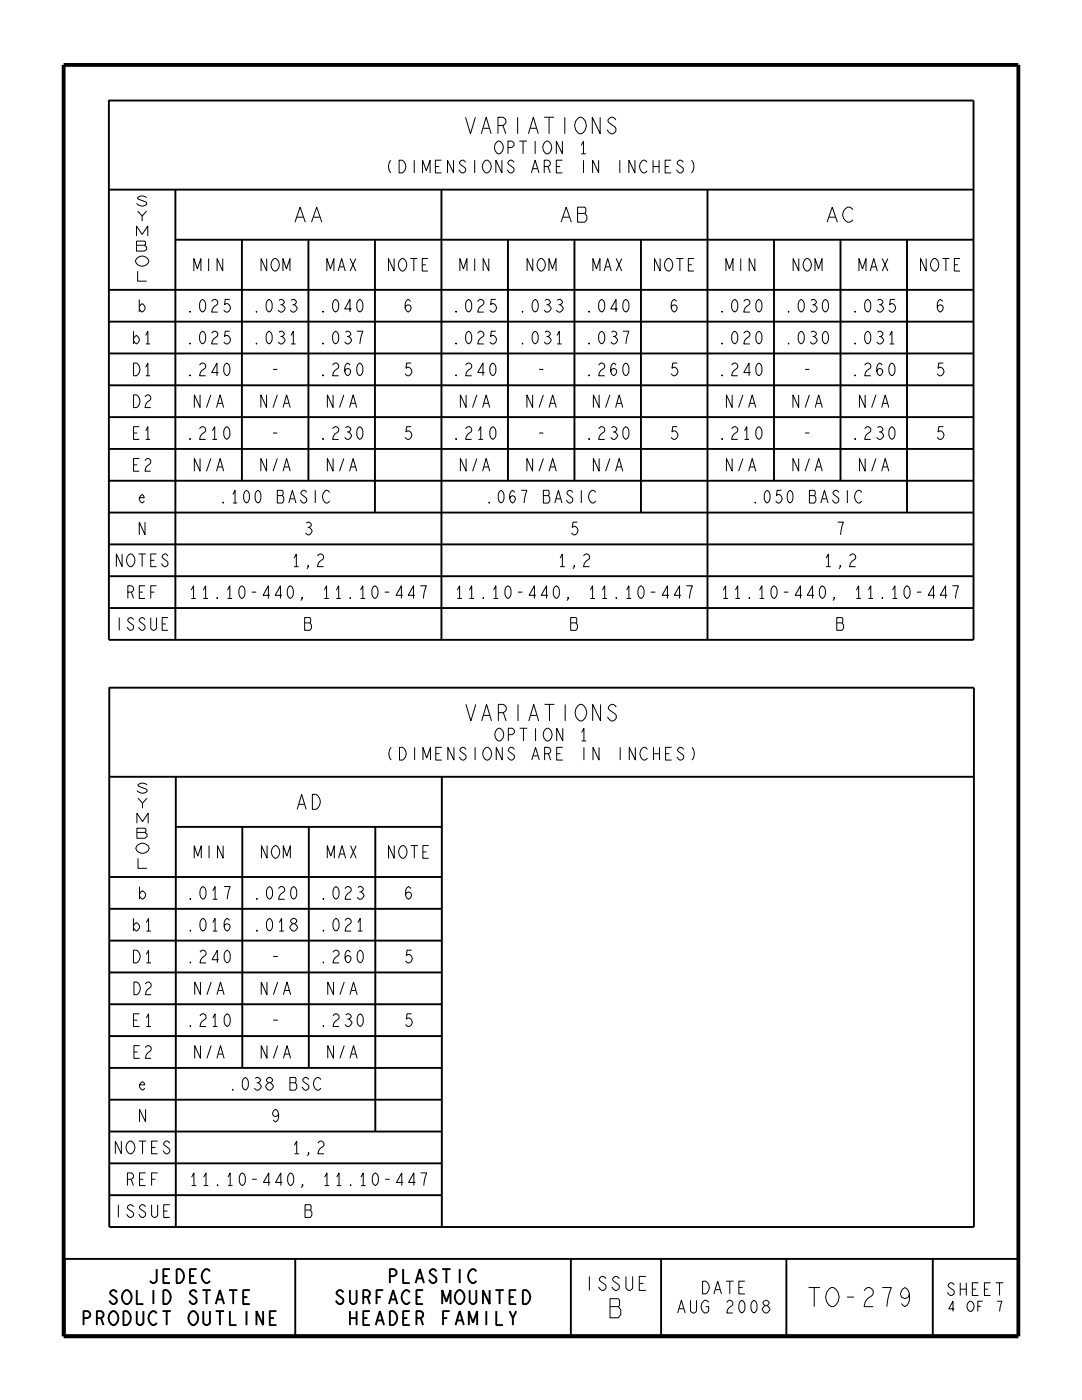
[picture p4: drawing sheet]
<svg xmlns="http://www.w3.org/2000/svg" width="216mm" height="279mm" viewBox="0 0 216 279" stroke-linecap="round" stroke-linejoin="round" font-family="sans-serif">
<g fill="none" stroke="#000" stroke-width=".38">
<path d="M21.7 20.1h172.6v107.6h-172.6zM21.7 37.8h172.6M35 37.8v89.9M88.1 37.8v89.9M141.2 37.8v89.9M21.7 57.8h172.6M35 47.8h159.3M48.3 47.8v48.1M61.5 47.8v48.1M74.8 47.8v54.5M101.4 47.8v48.1M114.6 47.8v48.1"/>
<path d="M127.9 47.8v54.5M154.4 47.8v48.1M167.7 47.8v48.1M181 47.8v54.5M21.7 64.2h172.6M21.7 76.9h172.6M21.7 70.5h172.6M21.7 89.6h172.6M21.7 83.2h172.6M21.7 95.9h172.6M21.7 102.3h172.6M21.7 115h172.6"/>
<path d="M21.7 108.6h172.6M21.7 121.3h172.6M21.8 137.2h172.5v107.7h-172.5zM21.8 155h172.5M35.1 155v89.9M88.2 155v89.9M21.8 175h66.4M35.1 165h53.1M48.3 165v48.1M61.6 165v48.1M74.9 165v60.8M21.8 187.7h66.4"/>
<path d="M21.8 181.4h66.4M21.8 194.1h66.4M21.8 200.4h66.4M21.8 213.1h66.4M21.8 206.8h66.4M21.8 219.5h66.4M21.8 225.8h66.4M21.8 238.5h66.4M21.8 232.2h66.4M12.9 251.2h190.2v15.3h-190.2zM23.3 257.9l-.5-.4a.7 .7 0 0 0-.8 .7l1.1 .9 .2 .2v.5l-.5 .5h-.3l-.7-.7M24.8 257.7l.3-.2h.4a1.48 1.48 0 0 1 .8 1.5 1.48 1.48 0 0 1-1.2 1.3 1.6 1.6 0 0 1-.3-2.6z"/>
<path d="M27.3 257.5v2.8h1.3M30.6 257.5v2.8M31.3 253.3v2.3l-.5 .5h-.4l-.5-.5M32.6 254.7h.8M32.6 257.5a1.35 1.35 0 0 1 1.4 .6 1.35 1.35 0 0 1-.1 1.5l-.6 .7h-.7zM33.9 253.3h-1.3v2.8h1.3M35.3 253.3a1.4 1.4 0 0 1 1.3 2.1l-.7 .7h-.6zM37.9 254.7h.8M39.2 253.3h-1.3v2.8h1.3M39.2 257.9l-.5-.4a.7 .7 0 0 0-.8 .7l1.2 .9 .1 .2v.5l-.5 .5h-.3l-.7-.7M40.4 257.5h1.7M41.2 257.5v2.8"/>
<path d="M41.9 253.7l-.5-.4a1.42 1.42 0 0 0-1.2 1.4 1.42 1.42 0 0 0 1.2 1.4l.5-.5M43.4 259.3h1M45.7 257.5h1.7M46.5 257.5v2.8M48.5 258.9h.9M49.8 257.5h-1.3v2.8h1.3M58.9 251.2v15.3M68.5 257.9l-.5-.4a.7 .7 0 0 0-.8 .7l1.1 .9 .2 .2v.5l-.5 .5h-.3l-.7-.7M69.8 257.5v2.3l.5 .5h.4l.5-.5v-2.3M72.5 258.9h.8l.3-.3 .2-.2v-.5l-.2-.2-.3-.2h-.8v2.8M73.3 258.9l.5 1.4M75.1 258.9h.9"/>
<path d="M76.5 257.5h-1.4v2.8M77.8 254.7h.8l.4-.3 .1-.2v-.5l-.1-.2-.4-.2h-.8v2.8M78 259.3h1M80.4 253.3v2.8h1.4M81.8 257.9l-.5-.4a1.42 1.42 0 0 0-1.2 1.4 1.42 1.42 0 0 0 1.2 1.4l.5-.5M82.9 256.1l.9-2.8 .8 2.8M83.1 258.9h.8M83.3 255.1h1M84.4 257.5h-1.3v2.8h1.3M87.1 253.7l-.5-.4a.7 .7 0 0 0-.8 .7l1.1 .9 .2 .2v.5l-.5 .5h-.4l-.6-.7M88.2 253.3h1.7M89.1 253.3v2.8"/>
<path d="M91.2 257.7l.4-.2h.3a1.48 1.48 0 0 1 .8 1.5 1.48 1.48 0 0 1-1.1 1.3 1.6 1.6 0 0 1-.4-2.6zM91.7 253.3v2.8M93.7 257.5v2.3l.5 .5h.3l.5-.5v-2.3M95 253.7l-.5-.4a1.42 1.42 0 0 0-1.1 1.4 1.42 1.42 0 0 0 1.1 1.4l.5-.5M97.7 257.5v2.8l-1.3-2.8v2.8M98.9 257.5h1.6M99.7 257.5v2.8M101.7 258.9h.8M103 257.5h-1.3v2.8h1.3M104.3 257.5a1.35 1.35 0 0 1 1.4 .6 1.35 1.35 0 0 1 0 1.5l-.7 .7h-.7zM113.9 251.2v15.3M131.9 251.2v15.3"/>
<path d="M156.9 251.2v15.3M186.1 251.2v15.3M16.7 263.1h.8l.3-.3 .2-.2v-.5l-.2-.2-.3-.2h-.8v2.8M19.3 263.1h.9l.3-.3 .2-.2v-.5l-.2-.2-.3-.2h-.9v2.8M20.2 263.1l.5 1.4M22.1 261.9l.4-.2h.3a1.48 1.48 0 0 1 .9 1.5 1.48 1.48 0 0 1-1.2 1.3 1.6 1.6 0 0 1-.4-2.6zM24.6 261.7a1.35 1.35 0 0 1 1.4 .6 1.35 1.35 0 0 1 0 1.5l-.7 .7h-.7zM27.3 261.7v2.3l.5 .5h.3l.5-.5v-2.3M31.3 262.1l-.5-.4a1.42 1.42 0 0 0-1.2 1.4 1.42 1.42 0 0 0 1.2 1.4l.5-.5M32.4 261.7h1.7M33.3 261.7v2.8M38.1 261.9l.3-.2a1.42 1.42 0 0 1 1.2 1.4 1.42 1.42 0 0 1-1.2 1.4 1.6 1.6 0 0 1-.3-2.6z"/>
<path d="M40.6 261.7v2.3l.5 .5h.3l.5-.5v-2.3M43 260.3l.9-2.8 .8 2.8M43 261.7h1.7M43.9 261.7v2.8M45.9 261.7v2.8h1.3M49.2 261.7v2.8M52.5 261.7v2.8l-1.3-2.8v2.8M53.8 263.1h.9M55.2 261.7h-1.4v2.8h1.4M69.8 263.1h1.4M69.8 261.7v2.8M71.2 261.7v2.8"/>
<path d="M72.5 263.1h.8M73.8 261.7h-1.3v2.8h1.3M75 264.5l.8-2.8 .8 2.8M75.3 263.5h1M77.6 260.3l.9-2.8 .8 2.8M77.8 261.7a1.35 1.35 0 0 1 1.3 .6 1.35 1.35 0 0 1 0 1.5l-.6 .7h-.7zM80.4 263.1h.9M81.8 261.7h-1.4v2.8h1.4M83.1 263.1h.8l.4-.3 .1-.2v-.5l-.1-.2-.4-.2h-.8v2.8M83.9 263.1l.5 1.4M88.2 260.3v-2.8l.9 2.3 .8-2.3v2.8M88.4 263.1h.8"/>
<path d="M89.7 261.7h-1.3v2.8M90.9 264.5l.8-2.8 .9 2.8M91.2 263.5h1M93.5 264.5v-2.8l.9 2.3 .8-2.3v2.8M97 261.7v2.8M99 261.7v2.8h1.4M101.7 261.7l.6 1.4v1.4M103 261.7l-.7 1.4"/>
</g>
<g fill="none" stroke="#000" stroke-width=".2">
<path d="M29.3 39.4a1.13 1.13 0 0 0-1.8 .2l1.5 .7 .3 .1v.4a1.4 1.4 0 0 1-2.1-.2M78 32a1.97 1.97 0 0 0 0 2.5M79.6 32a1.31 1.31 0 0 1 1.3 .8 1.31 1.31 0 0 1-.4 1.5l-.3 .2h-.6zM82.7 32v2.5M84.3 34.5v-2.5l.8 2.1 .7-2.1v2.5M86.9 33.2h.7M88.1 32h-1.2v2.5h1.2M90.5 32v2.5l-1.2-2.5v2.5M92.9 23.4l1 3.3 1-3.3M92.9 32.4l-.4-.4a.63 .63 0 0 0-.8 .6l1.2 1.1v.4l-.4 .4a.96 .96 0 0 1-.9-.6M94.7 32v2.5M96 26.7l1-3.3 1 3.3"/>
<path d="M96.4 25.6h1.2M96.7 32.2l.3-.2a1.29 1.29 0 0 1 1 1.2 1.29 1.29 0 0 1-1 1.3 1.46 1.46 0 0 1-.3-2.3zM99.1 28.4l.3-.2a1.29 1.29 0 0 1 1.1 1.2 1.29 1.29 0 0 1-1.1 1.3 1.46 1.46 0 0 1-.3-2.3zM99.4 25h.9l.4-.2 .2-.3v-.6l-.2-.2-.4-.3h-.9v3.3M100.1 32v2.5l-1.2-2.5v2.5M100.3 25l.6 1.7M101.4 29.4h.7l.3-.2 .2-.2-.2-.6-.3-.2h-.7v2.5M102.6 32.4l-.5-.4a.63 .63 0 0 0-.7 .6l1.2 1.1v.4l-.5 .4a.96 .96 0 0 1-.9-.6M103.3 23.4v3.3M103.6 28.2h1.5M104.4 28.2v2.5M105.4 26.7l1-3.3 1 3.3"/>
<path d="M105.8 25.6h1.2M106 34.5l.8-2.5 .7 2.5M106.3 33.7h.9M106.8 28.2v2.5M108.6 23.4h1.9M108.6 33.2h.7l.3-.2 .2-.2-.2-.6-.3-.2h-.7v2.5M108.7 28.4l.3-.2a1.29 1.29 0 0 1 1.1 1.2 1.29 1.29 0 0 1-1.1 1.3 1.46 1.46 0 0 1-.3-2.3zM109.3 33.2l.5 1.3M109.6 23.4v3.3M111 33.2h.8M112.2 32h-1.2v2.5h1.2M112.2 28.2v2.5l-1.2-2.5v2.5"/>
<path d="M112.7 23.4v3.3M115.2 23.7l.4-.3a1.24 1.24 0 0 1 1.2 .8 1.89 1.89 0 0 1-.8 2.5 1.25 1.25 0 0 1-1.1-.8 1.93 1.93 0 0 1 .3-2.2zM116 29l.4-.8v2.5M116 30.7h.9M116.4 32v2.5M119.5 32v2.5l-1.3-2.5v2.5M119.8 23.4v3.3l-1.6-3.3v3.3M122.9 23.9l-.6-.5a.82 .82 0 0 0-1 .8l.6 .6a1.27 1.27 0 0 1 1 1.3l-.6 .6a1.25 1.25 0 0 1-1.2-.8M123.7 32v2.5M126.7 32v2.5l-1.2-2.5v2.5M129.1 32.4l-.4-.4a1.29 1.29 0 0 0-1.1 1.2 1.29 1.29 0 0 0 1.1 1.3l.4-.4M130.3 33.2h1.2"/>
<path d="M130.3 32v2.5M131.5 32v2.5M132.7 33.2h.8M133.9 32h-1.2v2.5h1.2M136.3 32.4l-.4-.4a.63 .63 0 0 0-.8 .6l1.2 1.1v.4l-.4 .4a.96 .96 0 0 1-.9-.6M138 32a1.97 1.97 0 0 1 0 2.5M27.2 51.6a1.43 1.43 0 0 1 2.5 .5 1.4 1.4 0 0 1-1.3 1 1.4 1.4 0 0 1-1.4-1zM27.2 47.1v-2l1.2 1.7 1.1-1.7v2M27.2 48.1h1.6l.2 .2v.5l-.2 .1 .5 .4v.5l-.5 .3h-1.6zM27.2 48.9h1.6M27.5 42.1l.9 1v1M27.5 54.1v2h1.8"/>
<path d="M27.8 59.7v2.6M29.3 42.1l-.9 1M38.7 54.1v-2.5l.7 2.1 .7-2.1v2.5M40.1 60l.3-.3 .3 .3a1.61 1.61 0 0 1-.3 2.3l-.3-.2a1.76 1.76 0 0 1 0-2.1zM41.6 51.6v2.5M44.4 51.6v2.5l-1.1-2.5v2.5M45.9 59.7h-.9l-.2 1.1 .3-.2a.85 .85 0 0 1 .9 .8 .85 .85 0 0 1-.9 .9l-.4-.4M53.2 51.6v2.5l-1.1-2.5v2.5M53.4 60l.3-.3 .3 .3a1.61 1.61 0 0 1-.3 2.3l-.3-.2a1.76 1.76 0 0 1 0-2.1zM54.5 51.8l.3-.2a1.29 1.29 0 0 1 .9 1.2 1.29 1.29 0 0 1-.9 1.3 1.47 1.47 0 0 1-.3-2.3zM55.7 60l.3-.3a.63 .63 0 0 1 .7 .7l-.4 .4a.71 .71 0 0 1 .4 1.1 .71 .71 0 0 1-1.2 0M56.5 54.1v-2.5l.7 2.1 .7-2.1v2.5"/>
<path d="M58.1 60l.3-.3a.63 .63 0 0 1 .7 .7l-.4 .4a.71 .71 0 0 1 .4 1.1 .71 .71 0 0 1-1.2 0M58.9 44.3l1-3 1 3M59.3 43.3h1.2M62.2 44.3l1-3 1 3M62.6 43.3h1.2M65.2 54.1v-2.5l.7 2.1 .7-2.1v2.5M66.7 60l.3-.3 .3 .3a1.61 1.61 0 0 1-.3 2.3l-.3-.2a1.76 1.76 0 0 1 0-2.1zM67.5 54.1l.7-2.5 .7 2.5M67.8 53.3h.8M69.9 51.6l1.1 2.5M71 51.6l-1.1 2.5M71.5 60l.3-.3 .3 .3a1.61 1.61 0 0 1-.3 2.3l-.3-.2a1.76 1.76 0 0 1 0-2.1z"/>
<path d="M78.6 51.6v2.5l-1.1-2.5v2.5M79.9 51.8l.3-.2a1.29 1.29 0 0 1 1 1.2 1.29 1.29 0 0 1-1 1.3 1.47 1.47 0 0 1-.3-2.3zM81.9 51.6h1.4M82.6 51.6v2.5M84.3 52.8h.7M85.4 51.6h-1.1v2.5h1.1M91.8 54.1v-2.5l.7 2.1 .7-2.1v2.5M93.2 60l.3-.3 .3 .3a1.61 1.61 0 0 1-.3 2.3l-.3-.2a1.76 1.76 0 0 1 0-2.1zM94.7 51.6v2.5M97.5 51.6v2.5l-1.1-2.5v2.5M98.9 59.7h-.9l-.1 1.1 .3-.2a.85 .85 0 0 1 .9 .8 .85 .85 0 0 1-.9 .9l-.5-.4M106.3 51.6v2.5l-1.1-2.5v2.5"/>
<path d="M106.5 60l.3-.3 .3 .3a1.61 1.61 0 0 1-.3 2.3l-.3-.2a1.76 1.76 0 0 1 0-2.1zM107.6 51.8l.3-.2a1.29 1.29 0 0 1 .9 1.2 1.29 1.29 0 0 1-.9 1.3 1.47 1.47 0 0 1-.3-2.3zM108.7 60l.3-.3a.63 .63 0 0 1 .8 .7l-.4 .4a.71 .71 0 0 1 .4 1.1 .71 .71 0 0 1-1.2 0M109.5 54.1v-2.5l.7 2.1 .7-2.1v2.5M111.2 60l.3-.3a.63 .63 0 0 1 .7 .7l-.4 .4a.71 .71 0 0 1 .4 1.1 .71 .71 0 0 1-1.2 0M111.9 44.3l1.1-3 1 3M112.4 43.3h1.2M115.2 41.3h1.5l.2 .3v.7l-.2 .3 .4 .5v.7l-.4 .5h-1.5zM115.2 42.6h1.5M118.3 54.1v-2.5l.7 2.1 .7-2.1v2.5M119.8 60l.3-.3 .3 .3a1.6 1.6 0 0 1-.3 2.3l-.3-.2a1.76 1.76 0 0 1 0-2.1zM120.6 54.1l.7-2.5 .7 2.5"/>
<path d="M120.8 53.3h.9M123 51.6l1.1 2.5M124.1 51.6l-1.1 2.5M124.6 60l.3-.3 .3 .3a1.61 1.61 0 0 1-.3 2.3l-.3-.2a1.76 1.76 0 0 1 0-2.1zM131.7 51.6v2.5l-1.1-2.5v2.5M133 51.8l.3-.2a1.29 1.29 0 0 1 1 1.2 1.29 1.29 0 0 1-1 1.3 1.47 1.47 0 0 1-.3-2.3zM135 51.6h1.4M135.7 51.6v2.5M137.3 52.8h.8M138.5 51.6h-1.2v2.5h1.2M144.9 54.1v-2.5l.7 2.1 .7-2.1v2.5M146.3 60l.3-.3 .3 .3a1.61 1.61 0 0 1-.3 2.3l-.3-.2a1.76 1.76 0 0 1 0-2.1z"/>
<path d="M147.8 51.6v2.5M150.6 51.6v2.5l-1.1-2.5v2.5M151.1 60l.3-.3 .3 .3a1.61 1.61 0 0 1-.3 2.3l-.3-.2a1.76 1.76 0 0 1 0-2.1zM159.4 51.6v2.5l-1.1-2.5v2.5M159.6 60l.3-.3 .3 .3a1.61 1.61 0 0 1-.3 2.3l-.3-.2a1.76 1.76 0 0 1 0-2.1zM160.7 51.8l.2-.2a1.29 1.29 0 0 1 1 1.2 1.29 1.29 0 0 1-1 1.3 1.47 1.47 0 0 1-.2-2.3zM161.8 60l.3-.3a.63 .63 0 0 1 .8 .7l-.5 .4a.71 .71 0 0 1 .5 1.1 .71 .71 0 0 1-1.2 0M162.6 54.1v-2.5l.7 2.1 .7-2.1v2.5M164.4 60l.3-.3 .3 .3a1.61 1.61 0 0 1-.3 2.3l-.3-.2a1.76 1.76 0 0 1 0-2.1zM165 44.3l1.1-3 1 3M165.4 43.3h1.3M170.2 41.8a1.01 1.01 0 0 0-1-.5 1.01 1.01 0 0 0-.9 .8 1.52 1.52 0 0 0 1.3 2.2l.6-.5"/>
<path d="M171.4 54.1v-2.5l.7 2.1 .7-2.1v2.5M172.8 60l.3-.3 .3 .3a1.61 1.61 0 0 1-.3 2.3l-.3-.2a1.76 1.76 0 0 1 0-2.1zM173.6 54.1l.8-2.5 .7 2.5M173.9 53.3h.9M175.1 60l.3-.2a.63 .63 0 0 1 .8 .6l-.5 .4a.71 .71 0 0 1 .4 1.1 .71 .71 0 0 1-1.1 0M176 51.6l1.2 2.5M177.2 51.6l-1.2 2.5M178.6 59.8h-.9l-.2 1 .3-.2a.85 .85 0 0 1 .9 .8 .85 .85 0 0 1-.9 .9l-.4-.4M184.8 51.6v2.5l-1.1-2.5v2.5M186.1 51.8l.3-.2a1.29 1.29 0 0 1 .9 1.2 1.29 1.29 0 0 1-.9 1.3 1.47 1.47 0 0 1-.3-2.3zM188 51.6h1.5M188.7 51.6v2.5"/>
<path d="M190.4 52.8h.7M191.6 51.6h-1.2v2.5h1.2M26.6 67.6l.6-.7 .6 .7v.4l-.6 .6-.6-.6M26.6 66.1v2.5M26.6 72.5a.97 .97 0 0 1 1.2 .6 1.49 1.49 0 0 1-.6 1.9h-.6zM26.6 78.8a.97 .97 0 0 1 1.2 .6 1.49 1.49 0 0 1-.6 1.9h-.6zM27.8 61.2l.6-.6 .5 .6v.5l-.5 .6-.6-.6M28.9 79.2l.5-.4h.3l.4 .4a.98 .98 0 0 1-.7 1.1l-.3 .4-.2 .6h1.2M29.1 66.9l.4-.8v2.5M29.1 68.6h.8M29.1 73.3l.4-.8v2.5M29.1 75h.8"/>
<path d="M37.9 62.1l.1 .2h-.1zM37.9 68.4l.1 .2h-.1zM37.9 74.8l.1 .2h-.1zM39.8 72.9l.5-.4h.3l.4 .4v.4l-.7 .6-.3 .5-.2 .6h1.2M39.9 78.8v2.5l-1.1-2.5v2.5M40.1 66.3l.3-.2 .3 .2a1.61 1.61 0 0 1-.3 2.3l-.3-.2a1.76 1.76 0 0 1 0-2.1zM42.1 78.8l-.9 2.5M42.2 60.2l.5-.5h.3l.4 .5v.4l-.7 .6-.3 .5-.2 .6h1.2M42.2 66.5l.5-.4h.3l.4 .4v.4l-.7 .7-.3 .4-.2 .6h1.2M43.6 74.4h-1.4l1.1-1.9v2.5M45 72.7l.3-.2 .3 .2a1.61 1.61 0 0 1-.3 2.3l-.3-.2a1.76 1.76 0 0 1 0-2.1zM45.9 66.1h-.9l-.2 1.1 .3-.3a.85 .85 0 0 1 .9 .9 .85 .85 0 0 1-.9 .8l-.4-.4"/>
<path d="M51.1 62.1l.2 .2h-.2zM51.1 68.4l.2 .2h-.2zM53.2 78.8v2.5l-1.2-2.5v2.5M53.4 66.3l.3-.2 .3 .2a1.61 1.61 0 0 1-.3 2.3l-.3-.2a1.76 1.76 0 0 1 0-2.1zM54.5 73.7h.8M55.3 78.8l-.8 2.5M55.7 66.3l.3-.2a.63 .63 0 0 1 .7 .6l-.4 .5a.71 .71 0 0 1 .4 1.1 .71 .71 0 0 1-1.2-.1M56 60.8h.3M56 67.2h.3M58.1 66.9l.4-.8v2.5M58.1 68.6h.9M58.4 60.8h.3"/>
<path d="M64.4 62.1l.2 .2h-.2zM64.4 68.4l.2 .2h-.2zM64.4 74.8l.2 .2h-.2zM66.4 72.9l.4-.4h.3l.5 .4v.4l-.8 .6-.3 .5-.1 .6h1.2M66.5 78.8v2.5l-1.2-2.5v2.5M66.7 66.3l.3-.2 .3 .2a1.61 1.61 0 0 1-.3 2.3l-.3-.2a1.76 1.76 0 0 1 0-2.1zM68.6 78.8l-.8 2.5M68.9 66.3l.3-.2a.63 .63 0 0 1 .8 .6l-.5 .5a.71 .71 0 0 1 .5 1.1 .71 .71 0 0 1-1.2-.1M69.2 67.2h.3M69.8 72.9l-.4-.4-.3 .2a1.61 1.61 0 0 0 .3 2.3 .92 .92 0 0 0 .4-1.3l-.4-.2-.5 .2-.1 .4M70.1 61.7h-1.3l1-2v2.6M71.2 66.1h1.2l-.6 2.5"/>
<path d="M71.5 72.7l.3-.2 .3 .2a1.61 1.61 0 0 1-.3 2.3l-.3-.2a1.76 1.76 0 0 1 0-2.1zM81.9 60.2l-.4-.5-.4 .3a1.61 1.61 0 0 0 .4 2.3 .92 .92 0 0 0 .4-1.3l-.4-.2-.5 .2-.2 .4M82.1 72.5h-1l-.1 1 .3-.2a.85 .85 0 0 1 .9 .8 .85 .85 0 0 1-.9 .9l-.5-.4M91 62.1l.1 .2h-.1zM91 68.4l.1 .2h-.1zM91 74.8l.1 .2h-.1zM92.9 72.9l.5-.4h.3l.4 .4v.4l-.7 .6-.3 .5-.2 .6h1.2M93 78.8v2.5l-1.1-2.5v2.5M93.2 66.3l.3-.2 .3 .2a1.61 1.61 0 0 1-.3 2.3l-.3-.2a1.76 1.76 0 0 1 0-2.1zM95.2 78.8l-.9 2.5M95.3 60.2l.5-.5h.3l.4 .5v.4l-.7 .6-.3 .5-.2 .6h1.2M95.3 66.5l.5-.4h.3l.4 .4v.4l-.7 .7-.3 .4-.2 .6h1.2"/>
<path d="M96.7 74.4h-1.4l1.1-1.9v2.5M98 72.7l.3-.2 .3 .2a1.61 1.61 0 0 1-.3 2.3l-.3-.2a1.76 1.76 0 0 1 0-2.1zM98.9 66.1h-.9l-.1 1.1 .3-.3a.85 .85 0 0 1 .9 .9 .85 .85 0 0 1-.9 .8l-.5-.4M104.2 62.1l.2 .2h-.2zM104.2 68.4l.2 .2h-.2zM106.3 78.8v2.5l-1.2-2.5v2.5M106.5 66.3l.3-.2 .3 .2a1.61 1.61 0 0 1-.3 2.3l-.3-.2a1.76 1.76 0 0 1 0-2.1zM107.6 73.7h.8M108.4 78.8l-.8 2.5M108.7 66.3l.3-.2a.63 .63 0 0 1 .8 .6l-.4 .5a.71 .71 0 0 1 .4 1.1 .71 .71 0 0 1-1.2-.1M109 60.8h.4M109 67.2h.4"/>
<path d="M111.2 66.9l.4-.8v2.5M111.2 68.6h.9M111.5 60.8h.3M117.5 62.1l.1 .2h-.1zM117.5 68.4l.1 .2h-.1zM117.5 74.8l.1 .2h-.1zM119.5 72.9l.4-.4h.3l.5 .4v.4l-.8 .6-.3 .5-.1 .6h1.2M119.6 78.8v2.5l-1.2-2.5v2.5M119.8 66.3l.3-.2 .3 .2a1.6 1.6 0 0 1-.3 2.3l-.3-.2a1.76 1.76 0 0 1 0-2.1zM121.7 78.8l-.9 2.5M122 66.3l.3-.2a.63 .63 0 0 1 .8 .6l-.5 .5a.71 .71 0 0 1 .4 1.1 .71 .71 0 0 1-1.1-.1M122.3 67.2h.3"/>
<path d="M122.9 72.9l-.4-.4-.3 .2a1.61 1.61 0 0 0 .3 2.3 .92 .92 0 0 0 .4-1.3l-.4-.2-.5 .2-.1 .4M123.2 61.7h-1.3l1-2v2.6M124.3 66.1h1.2l-.6 2.5M124.6 72.7l.3-.2 .3 .2a1.61 1.61 0 0 1-.3 2.3l-.3-.2a1.76 1.76 0 0 1 0-2.1zM135 60.2l-.5-.5-.3 .3a1.61 1.61 0 0 0 .3 2.3 .92 .92 0 0 0 .5-1.3l-.5-.2-.4 .2-.2 .4M135.1 72.5h-.9l-.1 1 .3-.2a.85 .85 0 0 1 .9 .8 .85 .85 0 0 1-.9 .9l-.5-.4M144 62.1l.2 .2h-.2zM144 68.4l.2 .2h-.2zM144 74.8l.2 .2h-.2zM146 72.9l.5-.4h.3l.4 .4v.4l-.7 .6-.4 .5-.1 .6h1.2M146.1 78.8v2.5l-1.1-2.5v2.5M146.3 66.3l.3-.2 .3 .2a1.61 1.61 0 0 1-.3 2.3l-.3-.2a1.76 1.76 0 0 1 0-2.1z"/>
<path d="M148.2 78.8l-.8 2.5M148.4 60.2l.5-.5h.3l.4 .5v.4l-.7 .6-.3 .5-.2 .6h1.2M148.4 66.5l.5-.4h.3l.4 .4v.4l-.7 .7-.3 .4-.2 .6h1.2M149.8 74.4h-1.4l1.1-1.9v2.5M151.1 66.3l.3-.2 .3 .2a1.61 1.61 0 0 1-.3 2.3l-.3-.2a1.76 1.76 0 0 1 0-2.1zM151.1 72.7l.3-.2 .3 .2a1.61 1.61 0 0 1-.3 2.3l-.3-.2a1.76 1.76 0 0 1 0-2.1zM157.3 62.1l.2 .2h-.2zM157.3 68.4l.2 .2h-.2zM159.4 78.8v2.5l-1.2-2.5v2.5M159.6 66.3l.3-.2 .3 .2a1.61 1.61 0 0 1-.3 2.3l-.3-.2a1.76 1.76 0 0 1 0-2.1zM160.7 73.7h.8M161.5 78.8l-.8 2.5"/>
<path d="M161.8 66.3l.3-.2a.63 .63 0 0 1 .8 .6l-.5 .5a.71 .71 0 0 1 .5 1.1 .71 .71 0 0 1-1.2-.1M162.1 60.8h.3M162.1 67.2h.3M164.4 66.3l.3-.2 .3 .2a1.61 1.61 0 0 1-.3 2.3l-.3-.2a1.76 1.76 0 0 1 0-2.1zM170.6 62.1l.1 .2h-.1zM170.6 68.4l.1 .2h-.1zM170.6 74.8l.1 .2h-.1zM172.5 72.9l.5-.4h.3l.4 .4v.4l-.7 .6-.3 .5-.2 .6h1.2M172.6 78.8v2.5l-1.1-2.5v2.5M172.8 66.3l.3-.2 .3 .2a1.61 1.61 0 0 1-.3 2.3l-.3-.2a1.76 1.76 0 0 1 0-2.1zM174.8 78.8l-.9 2.5M175.1 66.3l.3-.2a.63 .63 0 0 1 .8 .6l-.5 .5a.71 .71 0 0 1 .4 1.1 .71 .71 0 0 1-1.1-.1"/>
<path d="M175.4 60.8h.3M175.4 67.2h.3M176 72.9l-.4-.4-.3 .2a1.61 1.61 0 0 0 .3 2.3 .92 .92 0 0 0 .4-1.3l-.4-.2-.5 .2-.1 .4M177.5 66.9l.5-.8v2.5M177.5 68.6h.9M177.7 72.7l.3-.2 .3 .2a1.61 1.61 0 0 1-.3 2.3l-.3-.2a1.76 1.76 0 0 1 0-2.1zM188.1 60.2l-.5-.4-.3 .2a1.61 1.61 0 0 0 .3 2.3 .92 .92 0 0 0 .5-1.3l-.5-.2-.4 .2-.2 .4M188.2 72.5h-.9l-.1 1 .3-.2a.85 .85 0 0 1 .9 .8 .85 .85 0 0 1-.9 .9l-.5-.4M26.6 86.4h.8M26.7 92.8h.7M27.8 85.2h-1.2v2.5h1.2M27.8 91.5h-1.1v2.5h1.1"/>
<path d="M27.8 99.3h1l-.1-.4-.3-.2-.6 .6v.5l.6 .6 .4-.4M28.9 91.9l.5-.4h.3l.4 .4a.98 .98 0 0 1-.7 1.1l-.3 .4-.2 .6h1.2M29.1 86l.4-.8v2.5M29.1 87.7h.8M37.9 87.5l.1 .2h-.1zM39.8 85.6l.5-.4h.3l.4 .4v.4l-.7 .6-.3 .5-.2 .6h1.2M39.9 91.5v2.5l-1.1-2.5v2.5M42.1 91.5l-.9 2.5M42.4 86l.4-.8v2.5M42.4 87.7h.9M43.2 81.3l.7-2.5 .7 2.5M43.2 94l.7-2.5 .7 2.5"/>
<path d="M43.5 80.5h.9M43.5 93.2h.9M45 85.4l.3-.2 .3 .2a1.61 1.61 0 0 1-.3 2.3l-.3-.2a1.76 1.76 0 0 1 0-2.1zM46.5 98.7l.4-.8v2.5M48.9 98.1l.3-.2 .3 .2a1.66 1.66 0 0 1-.3 2.3l-.3-.2a1.84 1.84 0 0 1 0-2.1zM51.2 98.1l.3-.2 .3 .2a1.66 1.66 0 0 1-.3 2.3l-.3-.2a1.84 1.84 0 0 1 0-2.1zM53.2 91.5v2.5l-1.1-2.5v2.5M54.5 86.4h.8M55.3 91.5l-.8 2.5M55.3 97.9h1l.2 .2v.6l-.2 .2 .3 .4v.7l-.3 .4h-1zM55.3 98.9h1M56.5 81.3l.7-2.5 .7 2.5"/>
<path d="M56.5 94l.7-2.5 .7 2.5M56.8 80.5h.8M56.8 93.2h.8M57.9 99.5h.9M61.2 98.3l-.4-.4a.61 .61 0 0 0-.7 .6l.4 .4a.87 .87 0 0 1 .6 1.3l-.3 .2a.92 .92 0 0 1-.9-.6M62.9 97.9v2.5M64.4 87.5l.2 .2h-.2zM65.8 98.3l-.5-.4a1.31 1.31 0 0 0-1 1.2 1.31 1.31 0 0 0 1 1.3l.5-.4M66.4 85.6l.4-.4h.3l.5 .4v.4l-.8 .6-.3 .5-.1 .6h1.2M66.5 91.5v2.5l-1.2-2.5v2.5M68.6 91.5l-.8 2.5M68.9 85.4l.3-.2a.63 .63 0 0 1 .8 .6l-.5 .4a.71 .71 0 0 1 .5 1.1 .71 .71 0 0 1-1.2 0"/>
<path d="M69.2 86.2h.3M69.8 81.3l.7-2.5 .7 2.5M69.8 94l.7-2.5 .7 2.5M70 80.5h.9M70 93.2h.9M71.5 85.4l.3-.2 .3 .2a1.61 1.61 0 0 1-.3 2.3l-.3-.2a1.76 1.76 0 0 1 0-2.1zM82.1 85.2h-1l-.1 1 .3-.2a.85 .85 0 0 1 .9 .8 .85 .85 0 0 1-.9 .9l-.5-.4M91 87.5l.1 .2h-.1zM92.9 85.6l.5-.4h.3l.4 .4v.4l-.7 .6-.3 .5-.2 .6h1.2M93 91.5v2.5l-1.1-2.5v2.5M95.2 91.5l-.9 2.5M95.5 86l.4-.8v2.5"/>
<path d="M95.5 87.7h.9M96.3 81.3l.7-2.5 .7 2.5M96.3 94l.7-2.5 .7 2.5M96.6 80.5h.8M96.6 93.2h.8M98 85.4l.3-.2 .3 .2a1.61 1.61 0 0 1-.3 2.3l-.3-.2a1.76 1.76 0 0 1 0-2.1zM99.7 98.1l.3-.2 .3 .2a1.66 1.66 0 0 1-.3 2.3l-.3-.2a1.84 1.84 0 0 1 0-2.1zM102.7 98.3l-.4-.4-.3 .2a1.66 1.66 0 0 0 .3 2.3 .94 .94 0 0 0 .4-1.3l-.4-.2-.4 .2-.2 .4M104 97.9h1.1l-.5 2.5M106.3 91.5v2.5l-1.2-2.5v2.5M107.6 86.4h.8M108.4 91.5l-.8 2.5"/>
<path d="M108.4 97.9h1l.2 .2v.6l-.2 .2 .3 .4v.7l-.3 .4h-1zM108.4 98.9h1M109.6 81.3l.7-2.5 .7 2.5M109.6 94l.7-2.5 .7 2.5M109.9 80.5h.8M109.9 93.2h.8M111 99.5h.9M114.3 98.3l-.4-.4a.61 .61 0 0 0-.8 .6l.5 .4a.87 .87 0 0 1 .5 1.3l-.2 .2a.92 .92 0 0 1-.9-.6M116 97.9v2.5M117.5 87.5l.1 .2h-.1zM118.9 98.3l-.5-.4h-.3a1.36 1.36 0 0 0-.7 1.3 1.36 1.36 0 0 0 1 1.2l.5-.4M119.5 85.6l.4-.4h.3l.5 .4v.4l-.8 .6-.3 .5-.1 .6h1.2"/>
<path d="M119.6 91.5v2.5l-1.2-2.5v2.5M121.7 91.5l-.9 2.5M122 85.4l.3-.2a.63 .63 0 0 1 .8 .6l-.5 .4a.71 .71 0 0 1 .4 1.1 .71 .71 0 0 1-1.1 0M122.3 86.2h.3M122.8 81.3l.8-2.5 .7 2.5M122.8 94l.8-2.5 .7 2.5M123.1 80.5h.9M123.1 93.2h.9M124.6 85.4l.3-.2 .3 .2a1.61 1.61 0 0 1-.3 2.3l-.3-.2a1.76 1.76 0 0 1 0-2.1zM135.1 85.2h-.9l-.1 1 .3-.2a.85 .85 0 0 1 .9 .8 .85 .85 0 0 1-.9 .9l-.5-.4M144 87.5l.2 .2h-.2zM146 85.6l.5-.4h.3l.4 .4v.4l-.7 .6-.4 .5-.1 .6h1.2"/>
<path d="M146.1 91.5v2.5l-1.1-2.5v2.5M148.2 91.5l-.8 2.5M148.6 86l.4-.8v2.5M148.6 87.7h.9M149.4 81.3l.7-2.5 .7 2.5M149.4 94l.7-2.5 .7 2.5M149.7 80.5h.8M149.7 93.2h.8M151.1 85.4l.3-.2 .3 .2a1.61 1.61 0 0 1-.3 2.3l-.3-.2a1.76 1.76 0 0 1 0-2.1zM152.8 98.1l.3-.2 .3 .2a1.66 1.66 0 0 1-.3 2.3l-.3-.2a1.84 1.84 0 0 1 0-2.1zM155.9 97.9h-.8l-.2 1 .3-.2a.85 .85 0 0 1 .9 .8 .85 .85 0 0 1-.9 .9l-.4-.4M157.4 98.1l.3-.2 .2 .2a1.66 1.66 0 0 1-.2 2.3l-.3-.2a1.84 1.84 0 0 1 0-2.1z"/>
<path d="M159.4 91.5v2.5l-1.2-2.5v2.5M160.7 86.4h.8M161.5 91.5l-.8 2.5M161.5 97.9h1l.2 .2v.6l-.2 .2 .3 .4v.7l-.3 .4h-1zM161.5 98.9h1M162.7 81.3l.7-2.5 .7 2.5M162.7 94l.7-2.5 .7 2.5M162.9 80.5h.9M162.9 93.2h.9M164.1 99.5h.8M167.4 98.3l-.5-.4a.61 .61 0 0 0-.7 .6l.5 .4a.87 .87 0 0 1 .5 1.3l-.3 .2a.92 .92 0 0 1-.8-.6M169.1 97.9v2.5"/>
<path d="M170.6 87.5l.1 .2h-.1zM171.9 98.3l-.4-.4a1.31 1.31 0 0 0-1 1.2 1.31 1.31 0 0 0 1 1.3l.4-.4M172.5 85.6l.5-.4h.3l.4 .4v.4l-.7 .6-.3 .5-.2 .6h1.2M172.6 91.5v2.5l-1.1-2.5v2.5M174.8 91.5l-.9 2.5M175.1 85.4l.3-.2a.63 .63 0 0 1 .8 .6l-.5 .4a.71 .71 0 0 1 .4 1.1 .71 .71 0 0 1-1.1 0M175.4 86.2h.3M175.9 81.3l.7-2.5 .8 2.5M175.9 94l.7-2.5 .8 2.5M176.2 80.5h.9M176.2 93.2h.9M177.7 85.4l.3-.2 .3 .2a1.61 1.61 0 0 1-.3 2.3l-.3-.2a1.76 1.76 0 0 1 0-2.1z"/>
<path d="M188.2 85.2h-.9l-.1 1 .3-.2a.85 .85 0 0 1 .9 .8 .85 .85 0 0 1-.9 .9l-.5-.4M24.4 110.6v2.5l-1.2-2.5v2.5M25.5 118.2h.7l.5-.5v-.4l-.5-.4h-.7v2.5M25.7 110.8l.2-.2a1.31 1.31 0 0 1 1 1.2 1.31 1.31 0 0 1-1 1.3 1.5 1.5 0 0 1-.2-2.3zM26.2 118.2l.5 1.2M27.7 110.6h1.4M27.8 118.2h.7M28.4 110.6v2.5M28.9 116.9h-1.1v2.5h1.1M28.9 104.2v2.5l-1.1-2.5v2.5M30.1 111.8h.7M30.1 118.2h.7"/>
<path d="M31.2 110.6h-1.1v2.5h1.1M31.2 116.9h-1.1v2.5M33.5 111l-.4-.4a.61 .61 0 0 0-.7 .6l.4 .4a.87 .87 0 0 1 .6 1.3l-.3 .2a.92 .92 0 0 1-.9-.6M38.2 117.7l.4-.8v2.5M38.2 119.4h.9M40.6 117.7l.4-.8v2.5M40.6 119.4h.9M43.3 119.2l.1 .2h-.1zM44.5 100.2l.1 .2h-.1zM45.4 117.7l.5-.8v2.5M45.4 119.4h.9M46.5 100.4h.8"/>
<path d="M48 117.1l.3-.2 .3 .2a1.61 1.61 0 0 1-.3 2.3l-.3-.2a1.76 1.76 0 0 1 0-2.1zM50.2 118.2h.9M53.9 118.8h-1.4l1.1-1.9v2.5M56.3 118.8h-1.4l1.1-1.9v2.5M57.6 117.1l.3-.2 .3 .2a1.61 1.61 0 0 1-.3 2.3l-.3-.2a1.76 1.76 0 0 1 0-2.1zM57.6 100.4l.7-2.5 .8 2.5M58.7 111.4l.4-.8v2.5M58.7 113.1h.9M60.3 119.4l-.1-.2h.1v.2l-.3 .5M61.1 104.4l.3-.2a.61 .61 0 0 1 .7 .6l-.4 .5a.72 .72 0 0 1 .5 1 .72 .72 0 0 1-1.1 .2l-.1-.2M61.4 105.3h.3M61.5 113.1l-.1-.2h.1v.2l-.3 .4"/>
<path d="M63.4 111l.4-.4h.3l.5 .4v.4l-1.1 1.1-.1 .6h1.2M64.7 117.7l.5-.8v2.5M64.7 119.4h.9M67.1 117.7l.5-.8v2.5M67.1 119.4h.9M69.8 119.2l.2 .2h-.2zM71.9 117.7l.5-.8v2.5M71.9 119.4h1M74.5 117.1l.3-.2 .3 .2a1.61 1.61 0 0 1-.3 2.3l-.3-.2a1.76 1.76 0 0 1 0-2.1zM76.8 118.2h.9M80.4 118.8h-1.4l1.1-1.9v2.5M82.8 118.8h-1.3l1-1.9v2.5"/>
<path d="M83.9 116.9h1.2l-.6 2.5M91.3 117.7l.4-.8v2.5M91.3 119.4h.9M93.7 117.7l.4-.8v2.5M93.7 119.4h.9M96.4 119.2l.1 .2h-.1zM97.6 100.2l.1 .2h-.1zM98.5 117.7l.4-.8v2.5M98.5 119.4h.9M101.1 117.1l.3-.2 .3 .2a1.61 1.61 0 0 1-.3 2.3l-.3-.2a1.76 1.76 0 0 1 0-2.1zM103.3 118.2h.9M106.9 118.8h-1.3l1-1.9v2.5"/>
<path d="M109.4 118.8h-1.4l1-1.9v2.5M110.7 117.1l.3-.2 .3 .2a1.61 1.61 0 0 1-.3 2.3l-.3-.2a1.76 1.76 0 0 1 0-2.1zM110.7 100.4l.7-2.5 .7 2.5M111.8 111.4l.4-.8v2.5M111.8 113.1h.9M113.4 119.4l-.1-.2h.1v.2l-.3 .5M114.6 113.1l-.1-.2h.1v.2l-.3 .4M115.2 104.2h-.9l-.1 1.1 .3-.3a.85 .85 0 0 1 .8 .9 .85 .85 0 0 1-.8 .8l-.4-.4M116.4 111l.5-.4h.3l.4 .4v.4l-1 1.1-.2 .6h1.2M117.8 117.7l.4-.8v2.5M117.8 119.4h.9M120.2 117.7l.5-.8v2.5"/>
<path d="M120.2 119.4h.9M122.9 119.2l.2 .2h-.2zM125 117.7l.5-.8v2.5M125 119.4h.9M127.6 117.1l.3-.2 .3 .2a1.61 1.61 0 0 1-.3 2.3l-.3-.2a1.76 1.76 0 0 1 0-2.1zM129.9 118.2h.9M133.5 118.8h-1.4l1.1-1.9v2.5M135.9 118.8h-1.4l1.1-1.9v2.5M136.9 116.9h1.3l-.6 2.5M144.3 117.7l.5-.8v2.5M144.3 119.4h.9M146.8 117.7l.4-.8v2.5"/>
<path d="M146.8 119.4h.9M149.5 119.2l.1 .2h-.1zM150.6 100.2l.2 .2h-.2zM151.6 117.7l.4-.8v2.5M151.6 119.4h.9M154.1 117.1l.3-.2 .3 .2a1.61 1.61 0 0 1-.3 2.3l-.3-.2a1.76 1.76 0 0 1 0-2.1zM156.4 118.2h.9M160 118.8h-1.3l1-1.9v2.5M162.4 118.8h-1.3l1-1.9v2.5M163.8 117.1l.3-.2 .3 .2a1.61 1.61 0 0 1-.3 2.3l-.3-.2a1.76 1.76 0 0 1 0-2.1zM163.8 100.4l.7-2.5 .7 2.5M164.9 111.4l.4-.8v2.5"/>
<path d="M164.9 113.1h.9M166.5 119.4l-.1-.2h.1v.2l-.3 .5M167.1 104.2h1.2l-.6 2.5M167.7 113.1l-.1-.2h.1v.2l-.3 .4M169.5 111l.5-.4h.3l.4 .4v.4l-1 1.1-.2 .6h1.2M170.9 117.7l.4-.8v2.5M170.9 119.4h.9M173.3 117.7l.4-.8v2.5M173.3 119.4h.9M176 119.2l.2 .2h-.2zM178.1 117.7l.5-.8v2.5M178.1 119.4h.9"/>
<path d="M180.7 117.1l.3-.2 .3 .2a1.61 1.61 0 0 1-.3 2.3l-.3-.2a1.76 1.76 0 0 1 0-2.1zM182.9 118.2h1M186.6 118.8h-1.4l1.1-1.9v2.5M189 118.8h-1.4l1.1-1.9v2.5M190 116.9h1.2l-.6 2.5M23.8 123.3v2.5M26.7 123.7l-.5-.4a.61 .61 0 0 0-.7 .6l.4 .4a.87 .87 0 0 1 .6 1.3l-.3 .2a.92 .92 0 0 1-.8-.6M28.9 123.7l-.4-.4a.61 .61 0 0 0-.7 .6l.4 .4a.87 .87 0 0 1 .6 1.3l-.3 .2a.92 .92 0 0 1-.8-.6M30.1 123.3v2.1l.4 .4h.3l.4-.4v-2.1M32.4 124.5h.7M33.5 123.3h-1.1v2.5h1.1M60.8 123.3h1l.2 .2v.6l-.2 .2 .3 .4v.7l-.3 .4h-1z"/>
<path d="M60.8 124.3h1M113.9 123.3h1l.2 .2v.6l-.2 .2 .3 .4v.7l-.3 .4h-1zM113.9 124.3h1M167 123.3h1l.2 .2v.6l-.2 .2 .3 .4v.7l-.3 .4h-1zM167 124.3h1M27.5 159.3l.9 1v1M29.3 156.6a1.13 1.13 0 0 0-1.8 .2l1.6 .7 .2 .1v.4a1.4 1.4 0 0 1-2-.2M29.3 159.3l-.9 1M62.3 158.5a1.36 1.36 0 0 1 1.6 1.5 1.91 1.91 0 0 1-.9 1.5h-.7zM78.1 149.1a1.97 1.97 0 0 0 0 2.6M79.7 149.1a1.27 1.27 0 0 1 1.4 1.3 1.27 1.27 0 0 1-1.4 1.3zM82.7 149.1v2.6"/>
<path d="M84.4 151.7v-2.6l.7 2.2 .8-2.2v2.6M87 150.4h.7M88.2 149.1h-1.2v2.6h1.2M90.6 149.1v2.6l-1.2-2.6v2.6M93 140.6l1 3.3 .9-3.3M93 149.6l-.5-.5a.63 .63 0 0 0-.7 .7l.4 .4a.86 .86 0 0 1 .6 1.3l-.3 .2a.96 .96 0 0 1-.9-.6M94.8 149.1v2.6M96.1 143.9l1-3.3 1 3.3M96.5 142.8h1.2M96.8 149.4l.3-.3a1.29 1.29 0 0 1 1 1.3 1.29 1.29 0 0 1-1 1.3 1.46 1.46 0 0 1-.3-2.3zM99.2 145.6l.3-.3a1.29 1.29 0 0 1 1 1.3 1.29 1.29 0 0 1-1 1.3 1.46 1.46 0 0 1-.3-2.3zM99.4 142.2h1l.4-.2 .2-.3v-.6l-.2-.2-.4-.3h-1v3.3"/>
<path d="M100.2 149.1v2.6l-1.2-2.6v2.6M100.4 142.2l.6 1.7M101.4 146.6h.8l.3-.2 .1-.2-.1-.6-.3-.3h-.8v2.6M102.6 149.6l-.4-.5a.63 .63 0 0 0-.8 .7l.5 .4a.86 .86 0 0 1 .6 1.3l-.3 .2a.96 .96 0 0 1-.9-.6M103.4 140.6v3.3M103.7 145.3h1.5M104.4 145.3v2.6M105.5 143.9l1-3.3 1 3.3M105.9 142.8h1.2M106.1 151.7l.8-2.6 .7 2.6M106.4 150.8h.9M106.9 145.3v2.6"/>
<path d="M108.7 140.6h1.9M108.7 150.4h.7l.3-.2 .2-.2-.2-.6-.3-.3h-.7v2.6M108.8 145.6l.3-.3a1.29 1.29 0 0 1 1.1 1.3 1.29 1.29 0 0 1-1.1 1.3 1.46 1.46 0 0 1-.3-2.3zM109.4 150.4l.5 1.3M109.6 140.6v3.3M111.1 150.4h.7M112.3 149.1h-1.2v2.6h1.2M112.3 145.3v2.6l-1.2-2.6v2.6M112.8 140.6v3.3M115.3 140.9l.4-.3a1.25 1.25 0 0 1 1.2 .8 1.89 1.89 0 0 1-.8 2.5 1.25 1.25 0 0 1-1.2-.8l-.2-.9 .2-.8zM116.1 146.2l.4-.9v2.6M116.1 147.9h.9"/>
<path d="M116.5 149.1v2.6M119.5 149.1v2.6l-1.2-2.6v2.6M119.8 140.6v3.3l-1.5-3.3v3.3M123 141.1l-.6-.5a.82 .82 0 0 0-1 .8l1.4 1.1 .2 .3v.5l-.6 .6h-.4l-.8-.8M123.8 149.1v2.6M126.8 149.1v2.6l-1.2-2.6v2.6M129.2 149.6l-.5-.5a1.29 1.29 0 0 0-1 1.3 1.29 1.29 0 0 0 1 1.3l.5-.4M130.4 150.4h1.2M130.4 149.1v2.6M131.6 149.1v2.6M132.8 150.4h.8M134 149.1h-1.2v2.6h1.2"/>
<path d="M136.4 149.6l-.4-.5a.63 .63 0 0 0-.8 .7l.5 .4a.86 .86 0 0 1 .6 1.3l-.3 .2a.96 .96 0 0 1-.9-.6M138.1 149.1a1.97 1.97 0 0 1 0 2.6M27.3 168.8a1.43 1.43 0 0 1 2.5 .5 1.4 1.4 0 0 1-1.4 1 1.4 1.4 0 0 1-1.3-1zM27.3 164.3v-2l1.1 1.7 1.2-1.7v2M27.3 165.3h1.6l.2 .2v.5l-.2 .1 .4 .4v.5l-.4 .3h-1.6zM27.3 166.1h1.6M27.5 171.3v2h1.8M27.8 178.4l.6-.6 .6 .6v.4l-.6 .7-.6-.7M27.8 176.9v2.6M37.9 179.3l.2 .2h-.2zM38.8 171.3v-2.5l.7 2.1 .7-2.1v2.5M40.2 177.1l.3-.2 .3 .2a1.61 1.61 0 0 1-.3 2.4l-.3-.2a1.76 1.76 0 0 1 0-2.2z"/>
<path d="M41.7 168.8v2.5M42.5 177.8l.4-.9v2.6M42.5 179.5h.9M44.5 168.8v2.5l-1.1-2.5v2.5M44.7 176.9h1.2l-.6 2.6M51.2 179.3l.2 .2h-.2zM53.3 168.8v2.5l-1.1-2.5v2.5M53.5 177.1l.3-.2 .3 .2a1.61 1.61 0 0 1-.3 2.4l-.3-.2a1.76 1.76 0 0 1 0-2.2zM54.6 169l.2-.2a1.29 1.29 0 0 1 1 1.2 1.29 1.29 0 0 1-1 1.3 1.47 1.47 0 0 1-.2-2.3zM55.6 177.4l.4-.5h.3l.5 .5v.4l-.8 .6-.3 .4-.1 .7h1.2M56.5 171.3v-2.5l.7 2.1 .7-2.1v2.5M58.3 177.1l.3-.2 .3 .2a1.61 1.61 0 0 1-.3 2.4l-.3-.2a1.76 1.76 0 0 1 0-2.2z"/>
<path d="M59.3 161.5l.9-3 .9 3M59.7 160.5h1M64.5 179.3l.1 .2h-.1zM65.3 171.3v-2.5l.7 2.1 .7-2.1v2.5M66.7 177.1l.3-.2 .3 .2a1.61 1.61 0 0 1-.3 2.4l-.3-.2a1.76 1.76 0 0 1 0-2.2zM67.6 171.3l.7-2.5 .7 2.5M67.8 170.4h.9M68.9 177.4l.4-.5h.3l.5 .5v.4l-.8 .6-.3 .4-.1 .7h1.2M69.9 168.8l1.2 2.5M71.1 168.8l-1.2 2.5M71.4 177.1l.3-.2a.63 .63 0 0 1 .8 .7l-.5 .4a.71 .71 0 0 1 .4 1.1 .71 .71 0 0 1-1.1-.1M71.7 178h.3"/>
<path d="M78.7 168.8v2.5l-1.2-2.5v2.5M80 169l.2-.2a1.31 1.31 0 0 1 1 1.2 1.31 1.31 0 0 1-1 1.3 1.5 1.5 0 0 1-.2-2.3zM82 168.8h1.4M82 177.4l-.5-.5-.3 .2a1.61 1.61 0 0 0 .3 2.4 .92 .92 0 0 0 .5-1.3l-.5-.2-.4 .2-.2 .4M82.7 168.8v2.5M84.4 170h.7M85.5 168.8h-1.1v2.5h1.1M26.6 184.8l.6-.7 .6 .7v.4l-.6 .6-.6-.6M26.6 183.3v2.5M26.6 189.6a1.31 1.31 0 0 1 1.3 .9 1.31 1.31 0 0 1-.4 1.5l-.3 .2h-.6zM26.7 196a.97 .97 0 0 1 1.2 .6 1.49 1.49 0 0 1-.6 1.9h-.6zM29 196.4l.4-.4h.3l.5 .4a.98 .98 0 0 1-.8 1.1l-.2 .4-.2 .6h1.2"/>
<path d="M29.2 184.1l.4-.8v2.5M29.2 185.8h.9M29.2 190.5l.4-.9v2.6M29.2 192.2h.9M37.9 185.6l.2 .2h-.2zM37.9 192l.2 .2h-.2zM39.9 190.1l.5-.5h.3l.4 .5v.4l-.7 .6-.3 .4-.2 .7h1.2M40 196v2.5l-1.1-2.5v2.5M40.2 183.5l.3-.2 .3 .2a1.61 1.61 0 0 1-.3 2.3l-.3-.2a1.76 1.76 0 0 1 0-2.1zM42.1 196l-.8 2.5M42.5 184.1l.4-.8v2.5M42.5 185.8h.9"/>
<path d="M43.3 198.5l.7-2.5 .7 2.5M43.6 197.7h.8M43.7 191.5h-1.4l1.1-1.9v2.6M45 189.8l.3-.2 .3 .2a1.61 1.61 0 0 1-.3 2.4l-.3-.2a1.76 1.76 0 0 1 0-2.2zM45.8 183.7l-.5-.4-.3 .2a1.61 1.61 0 0 0 .3 2.3 .92 .92 0 0 0 .5-1.3l-.5-.2-.4 .2-.2 .5M51.2 185.6l.2 .2h-.2zM53.3 196v2.5l-1.2-2.5v2.5M53.5 183.5l.3-.2 .3 .2a1.61 1.61 0 0 1-.3 2.3l-.3-.2a1.76 1.76 0 0 1 0-2.1zM54.5 190.9h.9M55.4 196l-.8 2.5M55.7 184.1l.5-.8v2.5M55.7 185.8h.9"/>
<path d="M56.6 198.5l.7-2.5 .7 2.5M56.8 197.7h.9M58.5 184.3l-.5-.4a.63 .63 0 0 1 .8-.6l.4 .4v.2l-.4 .4M64.5 185.6l.1 .2h-.1zM64.5 192l.1 .2h-.1zM66.4 190.1l.5-.5h.3l.5 .5v.4l-.8 .6-.3 .4-.2 .7h1.3M66.5 196v2.5l-1.1-2.5v2.5M66.7 183.5l.3-.2 .4 .2a1.61 1.61 0 0 1-.4 2.3l-.3-.2a1.76 1.76 0 0 1 0-2.1zM68.7 196l-.9 2.5M68.9 183.7l.4-.4h.3l.5 .4v.4l-.8 .7-.3 .4-.1 .6h1.2M69.8 198.5l.7-2.5 .8 2.5M69.9 190.1l-.4-.5-.3 .2a1.61 1.61 0 0 0 .3 2.4 .92 .92 0 0 0 .4-1.3l-.4-.2-.5 .2-.1 .4"/>
<path d="M70.1 197.7h.9M71.4 184.1l.5-.8v2.5M71.4 185.8h.9M71.6 189.8l.3-.2 .3 .2a1.61 1.61 0 0 1-.3 2.4l-.3-.2a1.76 1.76 0 0 1 0-2.2zM82.1 189.6h-.9l-.1 1.1 .3-.2a.85 .85 0 0 1 .9 .8 .85 .85 0 0 1-.9 .9l-.5-.5M26.6 203.6h.8M26.7 209.9h.7M27.8 202.3h-1.2v2.6h1.2M27.8 216.5h1.1l-.2-.4-.3-.2-.6 .6v.4l.6 .7 .5-.5M27.9 208.7h-1.2v2.5h1.2M29 209.1l.4-.4h.3l.5 .4a.98 .98 0 0 1-.8 1.1l-.2 .4-.2 .6h1.2M29.2 203.2l.4-.9v2.6"/>
<path d="M29.2 204.9h.9M37.9 204.7l.2 .2h-.2zM39.9 202.7l.5-.4h.3l.4 .4v.5l-.7 .6-.3 .4-.2 .7h1.2M40 208.7v2.5l-1.1-2.5v2.5M42.1 208.7l-.8 2.5M42.5 203.2l.4-.9v2.6M42.5 204.9h.9M43.3 211.2l.7-2.5 .7 2.5M43.6 210.4h.8M45 202.5l.3-.2 .3 .2a1.61 1.61 0 0 1-.3 2.4l-.3-.2a1.76 1.76 0 0 1 0-2.2zM46.4 217.4l.1 .2h-.1zM48.6 215.2l.4-.2 .3 .2a1.61 1.61 0 0 1-.3 2.4l-.4-.2a1.76 1.76 0 0 1 0-2.2z"/>
<path d="M50.9 215.2l.3-.2a.63 .63 0 0 1 .8 .7l-.5 .4a.71 .71 0 0 1 .4 1.1 .71 .71 0 0 1-1.1-.1M51.2 216.1h.3M53.3 208.7v2.5l-1.2-2.5v2.5M53.6 216.1l-.4-.4a.63 .63 0 0 1 .7-.7l.5 .4v.3l-.5 .4M54.5 203.6h.9M55.4 208.7l-.8 2.5M56.6 211.2l.7-2.5 .7 2.5M56.8 210.4h.9M57.8 215h1.1l.2 .2v.7l-.2 .2 .3 .4v.6l-.3 .5h-1.1zM57.8 216.1h1.1M61.6 215.4l-.4-.4a.63 .63 0 0 0-.8 .7l.5 .4a.86 .86 0 0 1 .6 1.3l-.3 .2a.96 .96 0 0 1-.9-.7M64 215.4l-.4-.4a1.29 1.29 0 0 0-1.1 1.3 1.29 1.29 0 0 0 1.1 1.3l.4-.5"/>
<path d="M64.5 204.7l.1 .2h-.1zM66.4 202.7l.5-.4h.3l.5 .4v.5l-.8 .6-.3 .4-.2 .7h1.3M66.5 208.7v2.5l-1.1-2.5v2.5M68.7 208.7l-.9 2.5M69 202.5l.3-.2a.63 .63 0 0 1 .8 .7l-.5 .4a.71 .71 0 0 1 .4 1.1 .71 .71 0 0 1-1.1-.1M69.3 203.4h.3M69.8 211.2l.7-2.5 .8 2.5M70.1 210.4h.9M71.6 202.5l.3-.2 .3 .2a1.61 1.61 0 0 1-.3 2.4l-.3-.2a1.76 1.76 0 0 1 0-2.2zM82.1 202.3h-.9l-.1 1.1 .3-.2a.85 .85 0 0 1 .9 .8 .85 .85 0 0 1-.9 .9l-.5-.5M24.2 227.7v2.6l-1.2-2.6v2.6M25.4 235.3h.8l.3-.2 .1-.2-.1-.6-.3-.2h-.8v2.5"/>
<path d="M25.6 227.9l.3-.2a1.29 1.29 0 0 1 1 1.3 1.29 1.29 0 0 1-1 1.3 1.46 1.46 0 0 1-.3-2.4zM26.2 235.3l.4 1.3M27.7 227.7h1.5M27.8 235.3h.8M28.4 227.7v2.6M29 221.4v2.5l-1.2-2.5v2.5M29 234.1h-1.2v2.5h1.2M30.3 229h.7M30.3 235.3h.7M31.5 227.7h-1.2v2.6h1.2M31.5 234.1h-1.2v2.5M33.9 228.1l-.5-.4a.63 .63 0 0 0-.7 .7l.4 .4a.86 .86 0 0 1 .6 1.3l-.3 .2a.96 .96 0 0 1-.9-.7"/>
<path d="M38.2 234.9l.5-.8v2.5M38.2 236.6h.9M40.7 234.9l.4-.8v2.5M40.7 236.6h.9M43.4 236.4l.1 .2h-.1zM45.5 234.9l.4-.8v2.5M45.5 236.6h.9M48 234.3l.3-.2 .4 .2a1.61 1.61 0 0 1-.4 2.3l-.3-.2a1.76 1.76 0 0 1 0-2.1zM50.3 235.3h.9M53.9 236h-1.3l1-1.9v2.5M55.6 222.2l-.2 .4-.4 .3-.5-.3a.92 .92 0 0 1 .5-1.2l.3 .2a1.61 1.61 0 0 1-.3 2.3l-.5-.4M56.3 236h-1.3l1-1.9v2.5"/>
<path d="M57.7 234.3l.3-.2 .3 .2a1.61 1.61 0 0 1-.3 2.3l-.3-.2a1.76 1.76 0 0 1 0-2.1zM58.8 228.6l.4-.9v2.6M58.8 230.3h.9M60.4 236.6l-.1-.2h.1v.2l-.3 .4M61.6 230.3l-.1-.2h.1v.2l-.3 .4M63.4 228.1l.5-.4h.3l.4 .4v.5l-.7 .6-.3 .4-.2 .7h1.2M64.8 234.9l.4-.8v2.5M64.8 236.6h.9M67.2 234.9l.5-.8v2.5M67.2 236.6h.9M69.9 236.4l.2 .2h-.2zM72 234.9l.5-.8v2.5"/>
<path d="M72 236.6h.9M74.6 234.3l.3-.2 .3 .2a1.61 1.61 0 0 1-.3 2.3l-.3-.2a1.76 1.76 0 0 1 0-2.1zM76.9 235.3h.9M80.5 236h-1.4l1.1-1.9v2.5M82.9 236h-1.4l1.1-1.9v2.5M83.9 234.1h1.2l-.6 2.5M23.6 240.4v2.6M26.6 240.8l-.4-.4a.63 .63 0 0 0-.8 .7l.5 .4a.86 .86 0 0 1 .6 1.3l-.3 .2a.96 .96 0 0 1-.9-.7M29 240.8l-.4-.4a.63 .63 0 0 0-.8 .7l.5 .4a.86 .86 0 0 1 .6 1.3l-.3 .2a.96 .96 0 0 1-.9-.7M30.3 240.4v2.1l.4 .5h.3l.5-.5v-2.1M32.7 241.7h.7M33.9 240.4h-1.2v2.6h1.2"/>
<path d="M60.9 240.4h1l.2 .2v.7l-.2 .2 .3 .4v.6l-.3 .5h-1zM60.9 241.5h1M117.6 254.7v2.8M120.9 255.2l-.5-.5a.7 .7 0 0 0-.8 .7l1.2 1 .1 .2v.5l-.5 .4h-.3l-.7-.7M121.7 259.2h1.7l.2 .3v1l-.2 .3 .5 .6v1l-.5 .6h-1.7zM123.6 255.2l-.5-.5a.7 .7 0 0 0-.8 .7l1.1 1 .2 .2v.5l-.5 .4h-.4l-.6-.7M124.9 254.7v2.4l.5 .4h.3l.5-.4v-2.4M127.6 256.1h.8M128.9 254.7h-1.3v2.8h1.3M137.8 259.5v2.1l.4 .4h.3l.5-.4v-2.1M140.2 255.7a1.27 1.27 0 0 1 1.3 1.3 1.27 1.27 0 0 1-1.3 1.2zM141.4 259.9l-.5-.4a1.29 1.29 0 0 0-1 1.3 1.29 1.29 0 0 0 1 1.2l.5-.4v-.8h-.6"/>
<path d="M142.5 258.2l.7-2.5 .8 2.5M142.8 257.4h.9M144.9 255.7h1.5M145 259.9l.5-.4h.3l.4 .4a.98 .98 0 0 1-.7 1.1l-.3 .4-.2 .6h1.2M145.6 255.7v2.5M147.4 257h.8M147.7 259.7l.3-.2 .3 .2a1.61 1.61 0 0 1-.3 2.3l-.3-.2a1.76 1.76 0 0 1 0-2.1zM148.6 255.7h-1.2v2.5h1.2M150.1 259.7l.3-.2 .3 .2a1.61 1.61 0 0 1-.3 2.3l-.3-.2a1.76 1.76 0 0 1 0-2.1zM161.3 257h2.3M162.5 257v3.8M165.4 257.3l.5-.3h.4a2.17 2.17 0 0 1 0 3.8h-.4a2.19 2.19 0 0 1-.5-3.5z"/>
<path d="M169 258.9h1.4M172.4 257.6l.7-.6h.5l.6 .6v.6l-1.1 1-.5 .6-.2 1h1.8M176 257h1.9a11.9 11.9 0 0 0-1 3.8M181.5 258.2l-.3 .7-.6 .3-.7-.3a1.38 1.38 0 0 1 .7-1.9l.4 .3a2.41 2.41 0 0 1-.4 3.5l-.7-.7M190.4 256.4l-.5-.4a.63 .63 0 0 0-.7 .6l.4 .5a.86 .86 0 0 1 .6 1.2l-.3 .2h-.3l-.6-.6M191.6 256v2.5M191.6 257.3h1.2M192.8 256v2.5M193.3 259.9l.2-.2a1.03 1.03 0 0 1 .9 1 1.03 1.03 0 0 1-.9 1 1.17 1.17 0 0 1-.2-1.8zM194 257.3h.8M195.2 256h-1.2v2.5h1.2M196.1 259.7h-1v2"/>
<path d="M196.4 257.3h.8M197.6 256h-1.2v2.5h1.2M198.7 256h1.5M199 259.7h.9l-.5 2M199.4 256v2.5M121.7 260.8h1.7M135.2 262l.8-2.5 .7 2.5M135.5 261.2h.9M152.7 260.6l-.4-.5a.63 .63 0 0 1 .7-.6l.5 .4v.2l-.5 .5M190.4 261.2h-1.1l.9-1.5v2M195.1 260.7h.6"/>
<circle cx="58.6" cy="185.1" r=".71"/>
<circle cx="53.8" cy="216.9" r=".71"/>
<circle cx="152.9" cy="261.3" r=".74"/>
</g>
<path d="M12.7 13h190.5v253.7h-190.5z" fill="none" stroke="#000" stroke-width=".76" stroke-linecap="butt"/>
</svg>
